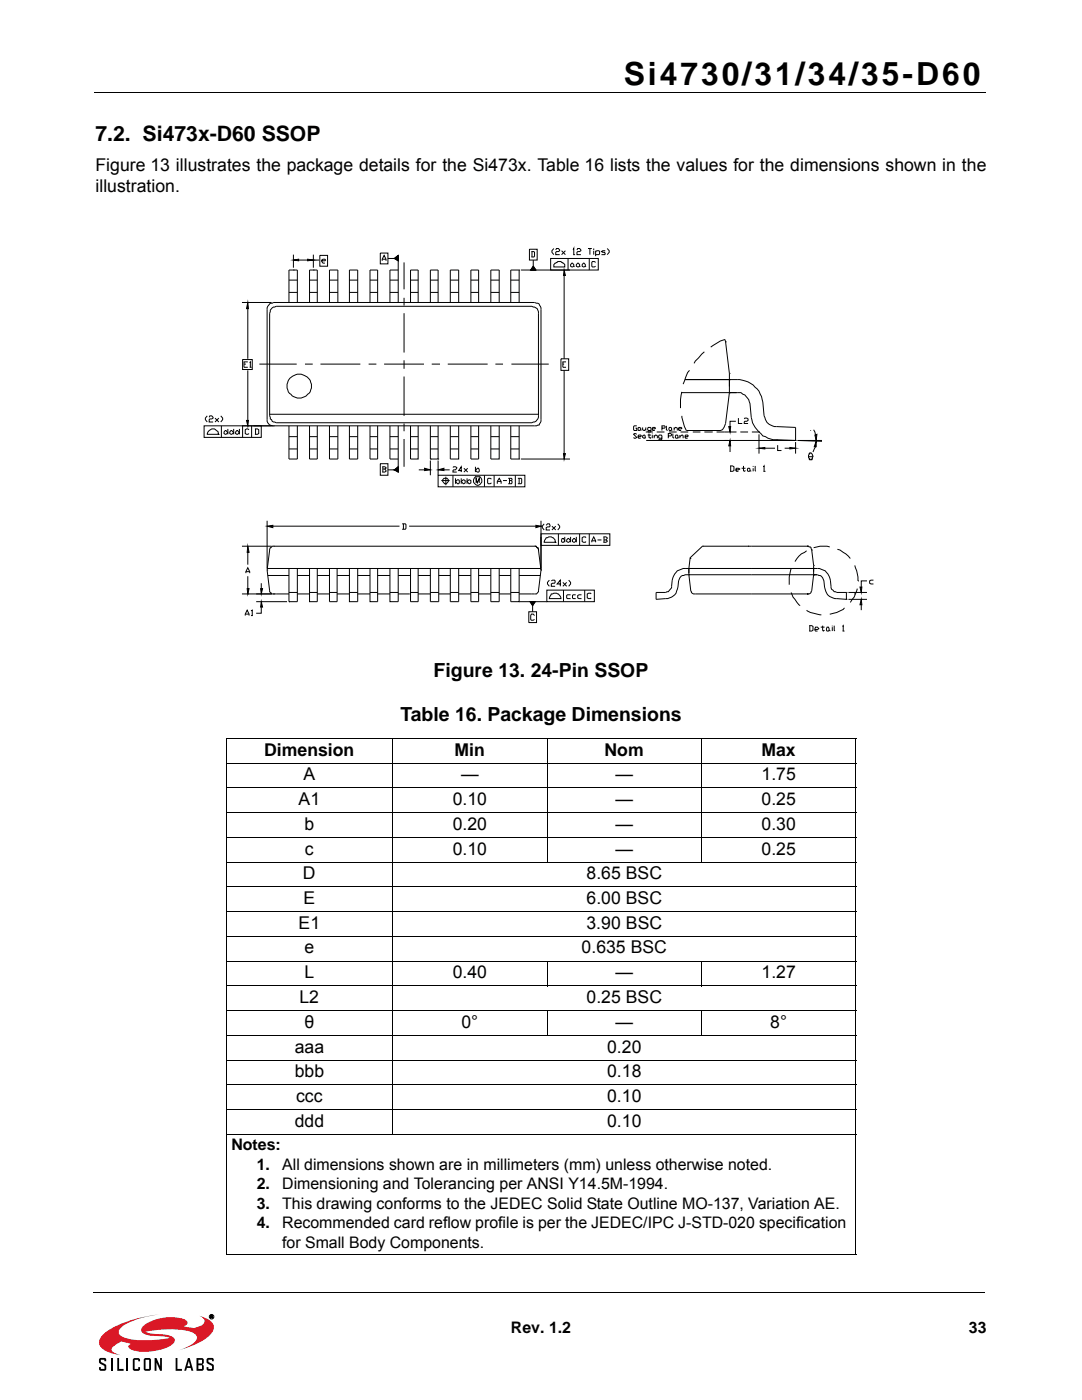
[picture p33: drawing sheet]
<svg xmlns="http://www.w3.org/2000/svg" width="216mm" height="279mm" viewBox="0 0 216 279" stroke-linecap="round" stroke-linejoin="round" font-family="sans-serif">
<defs><g id="words">
<text font-size="6.3" x="124.5" y="16.9">Si4730/31/34/35-D60</text>
<text font-size="4.2" x="19" y="28.2">7.2. Si473x-D60 SSOP</text>
<g font-size="3.9">
<text x="86.5" y="135.1">Figure 13. 24-Pin SSOP</text>
<text x="79.9" y="144">Table 16. Package Dimensions</text>
</g>
<g font-size="3.5">
<text x="19" y="34.1">Figure 13 illustrates the package details for the Si473x. Table 16 lists the values for the dimensions shown in the</text>
<text x="19" y="38.3">illustration.</text>
<text x="52.7" y="150.8">Dimension</text>
<text x="60.6" y="155.7">A</text>
<text x="90.7" y="150.8">Min</text>
<text x="92" y="155.7">—</text>
<text x="120.6" y="150.8">Nom</text>
<text x="122.8" y="155.7">—</text>
<text x="151.9" y="150.8">Max</text>
<text x="152" y="155.7">1.75</text>
<text x="59.6" y="160.7">A1</text>
<text x="90.3" y="160.7">0.10</text>
<text x="122.8" y="160.7">—</text>
<text x="152" y="160.7">0.25</text>
<text x="60.7" y="165.6">b</text>
<text x="90.3" y="165.6">0.20</text>
<text x="122.8" y="165.6">—</text>
<text x="152" y="165.6">0.30</text>
<text x="60.9" y="170.5">c</text>
<text x="90.3" y="170.5">0.10</text>
<text x="122.8" y="170.5">—</text>
<text x="152" y="170.5">0.25</text>
<text x="60.5" y="175.5">D</text>
<text x="117" y="175.5">8.65 BSC</text>
<text x="59.6" y="185.4">E1</text>
<text x="60.6" y="180.4">E</text>
<text x="117" y="180.4">6.00 BSC</text>
<text x="117" y="185.4">3.90 BSC</text>
<text x="60.7" y="190.3">e</text>
<text x="116.1" y="190.3">0.635 BSC</text>
<text x="60.7" y="195.2">L</text>
<text x="90.3" y="195.2">0.40</text>
<text x="122.8" y="195.2">—</text>
<text x="152" y="195.2">1.27</text>
<text x="59.8" y="200.2">L2</text>
<text x="117" y="200.2">0.25 BSC</text>
<text x="60.7" y="205.1">θ</text>
<text x="92.1" y="205.1">0°</text>
<text x="122.8" y="205.1">—</text>
<text x="153.7" y="205.1">8°</text>
<text x="58.8" y="210.1">aaa</text>
<text x="58.8" y="215">bbb</text>
<text x="121.2" y="210.1">0.20</text>
<text x="121.2" y="215">0.18</text>
<text x="59.1" y="219.9">ccc</text>
<text x="121.2" y="219.9">0.10</text>
<text x="58.8" y="224.9">ddd</text>
<text x="121.2" y="224.9">0.10</text>
</g>
<g font-size="3.2">
<text x="46.2" y="229.6">Notes:</text>
<text x="51.2" y="233.4">1.</text>
<text x="56.3" y="233.4">All dimensions shown are in millimeters (mm) unless otherwise noted.</text>
<text x="51.2" y="237.3">2.</text>
<text x="56.3" y="237.3">Dimensioning and Tolerancing per ANSI Y14.5M-1994.</text>
<text x="51.2" y="241.2">3.</text>
<text x="51.2" y="245.1">4.</text>
<text x="56.3" y="241.2">This drawing conforms to the JEDEC Solid State Outline MO-137, Variation AE.</text>
<text x="56.3" y="245.1">Recommended card reflow profile is per the JEDEC/IPC J-STD-020 specification</text>
<text x="56.3" y="249">for Small Body Components.</text>
<text x="102" y="266">Rev. 1.2</text>
<text x="193.3" y="266">33</text>
</g>
</g></defs>
<path d="M20.7 266.2a21.4 21.4 0 0 1 9.7-3.7l1.5-.2a16.9 16.9 0 0 0-7.6 2.5 1.05 1.05 0 0 0-.6 1 1.05 1.05 0 0 0 .7 1 17 17 0 0 0 9 .3l.5-.1a11.4 11.4 0 0 0-3.8-.4l-.4-.1a1.42 1.42 0 0 1-1.5-1.1 2.83 2.83 0 0 1 1.8-1.7 9.2 9.2 0 0 1 7.1-.3 .66 .66 0 0 1 .3 .8 .66 .66 0 0 1-.7 .5h-.1a4.3 4.3 0 0 0 3.4-.1 .97 .97 0 0 0 .8-.9 .97 .97 0 0 0-.7-1l-.4-.1 .6 .1a2.73 2.73 0 0 1 2.4 2.4 5.5 5.5 0 0 1-3.4 3l-3.7 1.4a6.3 6.3 0 0 0 3.7-2.3 1.39 1.39 0 0 0-1.4-1.5 21.1 21.1 0 0 0-8.9 .1l1.1 .3a10.3 10.3 0 0 1 4.4 .8 .81 .81 0 0 1-.1 1.4 10.1 10.1 0 0 1-8.3 1l-.5-.6 .5-.5-1.9-.5-.6 .4a1.81 1.81 0 0 0-1.3 1.3l.6 .6 1.2 .5-1.6-.3a3.4 3.4 0 0 1-2.7-2 2.19 2.19 0 0 1 .9-2z" fill="#da1826"/>
<g fill="none" stroke="#000" stroke-width=".2">
<path d="M18.8 18.4h177.8M45 147.4h125.9M45 152.3h125.9M45 157.2h125.9M45.1 147.5v102.8M78.4 147.3v79.2M109.2 147.3v24.8M140 147.3v24.8M170.8 147.5v102.8M45 162.2h125.9M45 167.1h125.9M45 172.1h125.9"/>
<path d="M45 177h125.9M45 181.9h125.9M45 186.9h125.9M45 191.8h125.9M45 196.8h125.9M109.2 191.7v5.1M140 191.7v5.1M45 201.7h125.9M45 206.7h125.9M45 211.6h125.9M45 216.5h125.9M109.2 201.6v5.1"/>
<path d="M140 201.6v5.1M45 221.5h125.9M45 226.4h125.9M18.6 257.9h177.8M45 250.4h125.9M42 262.5l.4 .1-.1 .2 .2 .2-.4-.2-.1 .2zM42.1 262.6l.3 .1h-.3z"/>
<circle cx="42.2" cy="262.8" r=".45"/>
</g>
<g fill="#000">
<path d="M19.8 271.2l.3-.2h.7h.2l.2 .4v.3h-.4v-.3h-.7v.4l1.1 .7v.9l-.4 .2-.9-.1-.1-.7h.3v.4h.7v-.6l-.1-.1a1.14 1.14 0 0 1-1-.7zM23.4 271h.4v2.2h.9v.4h-1.3zM26.6 271.2l.3-.2h.7l.3 .2v.5h-.3v-.3h-.7v1.8h.7v-.4h.3v.4l-.1 .3-.9 .1-.3-.2zM30.8 271h.4l.7 1.7v-1.7h.4v2.6h-.4l-.7-1.7v1.7h-.4zM35 271h.4v2.2h.9v.4h-1.3zM41.3 271.2l.3-.2h.7h.2l.2 .4v.3h-.4v-.3h-.7v.4l1 .7v.9l-.3 .2-.9-.1-.2-.7h.4v.4h.7v-.6l-.1-.1a1.14 1.14 0 0 1-1-.7z"/>
<path d="M28.7 271.2v2.2l.3 .2 .9-.1 .2-.3v-2l-.3-.2h-.8zM29 271.4h.8v1.8h-.8z"/>
<path d="M37.5 271l-.7 2.6h.3l.2-.6h.8l.1 .6h.4l-.7-2.6zM37.7 271.6l.2 1.1h-.5z"/>
<path d="M39.2 271v2.6l1.3-.1 .2-.3v-.6l-.3-.3 .3-.3-.1-.8-.3-.2zM39.6 271.4h.7v.7h-.7zM39.6 272.5h.7v.7h-.7z"/>
<path d="M42 262.5l.4 .1-.1 .2 .2 .2-.4-.2-.1 .2zM42.1 262.6v.1h.3z"/>
</g>
<path d="M22.3 271v2.6M25.4 271v2.6" fill="none" stroke="#000" stroke-width=".36"/>
<path d="M37.3 45.3h141.3v84.3h-141.3z" fill="#fff"/>
<g fill="none" stroke="#000" stroke-width=".2">
<path d="M57.7 55.9h1.6M57.7 58.4h1.6M58.5 53.9h.1M58.5 51.9l1.1-.2v.3zM58.5 50.8v2.6M59.6 51.9h1.8M61.4 51.7l1.1 .2-1.1 .1zM61.8 55.9h1.5M61.8 58.4h1.5M62.5 53.9h.1M62.5 51.9h.1M62.5 50.8v2.6"/>
<path d="M62.5 51.9h1.2M63.8 51h1.6v2.1h-1.6zM64.2 52h.6l.2-.1-.2-.2-.6 .2v.3l.3 .3h.3M65.7 55.9h1.7M65.7 58.4h1.7M69.7 58.4h1.7M69.7 55.9h1.7M73.8 58.4h1.6M73.8 55.9h1.6M75.9 50.5h1.5v2.2h-1.5zM76.3 52v-.3l.3-.7 .4 .7v.3M76.3 51.7h.7"/>
<path d="M77.4 51.6h2.1M77.8 58.4h1.7M77.8 55.9h1.7M78.7 51.6h.8v.4zM78.7 51.6l.8-.6v.6zM78.7 51.6l.8-.6v1zM79.5 53.9h-1.7v6.5M79.5 51v9.4M80.6 52.4v5.3M80.6 59.4v1.6M81.9 58.4h1.5M81.9 55.9h1.5"/>
<path d="M85.9 58.4h1.5M85.9 55.9h1.5M89.9 58.4h1.6M89.9 55.9h1.6M94 58.4h1.5M94 55.9h1.5M97.9 58.4h1.7M97.9 55.9h1.7M101.9 58.4h1.7M101.9 55.9h1.7M103.6 53.9h-1.7v6.5M103.6 53.9v6.5"/>
<path d="M103.6 53.9h.1M104 53.9h9.7M105.6 49.7h1.6v2.2h-1.6zM105.9 53.9h1zM106 50.2h.5l.2 .2v.7l-.2 .2h-.5M106.2 50.2v1.1M106.4 53.1l.5 .8h-1zM106.4 51.9v2M109.9 51.6h9.5v2.3h-9.5zM110.5 49.6l-.4 .4v.4l.4 .4M110.8 52.5l.5-.3h.6l.3 .2a.79 .79 0 0 1 .5 .9h-2.2v-.5zM110.9 49.9l.1-.3h.4l.3 .3-.3 .3h-.4l-.1 .2v.4h.8"/>
<path d="M112.1 50l.7 .8M112.6 53.9l.2 1.1h-.4zM112.6 55v16.6M112.8 50l-.7 .8M113.3 51.6v2.3M114.1 52.5l.4 .3v.3l-.3 .2-.3-.2v-.3zM114.4 49.9l.1-.3v1.2M114.4 50.8h.3M114.5 53.1l.1 .2M115.1 49.9l.2-.3h.4l.2 .3-.2 .3h-.4l-.2 .2v.4h.8M115.3 52.5l.4 .3v.3l-.3 .2-.4-.2v-.3zM115.7 53.1l.1 .2"/>
<path d="M116.4 52.5l.4 .3v.3l-.3 .2-.3-.2v-.3zM116.8 53.1l.1 .2M117.3 49.6h.8M117.6 51.6v2.3M117.7 49.6v1.2M118.5 49.6v.3M118.5 50v.8M118.9 50.2l.2-.2h.4l.1 .2-.1 .6h-.6M118.9 50v1.1M118.9 52.4l-.3-.2h-.4l-.1 .2v.7l.1 .2 .7-.2M120.8 50h-.5l-.3 .2 .6 .2 .2 .3-.2 .1h-.6M121.2 49.6l.4 .4v.4l-.4 .4"/>
<path d="M48.3 60.4h5.9M48.4 71.8h1.9v1.9h-1.9zM48.7 72.7h.4M49.4 61.6v10M49.4 73.9v10M49.4 72.2h-.7v1.1h.7M49.4 60.4l.2 1.2h-.4zM49.8 72.4l.2-.2v1.1M49.8 73.3h.4M51.8 72.7h7.4M54.3 61.4l.8-.3h51.1l.2 .2a1.02 1.02 0 0 1 1 1.2v20.8l-.1 .3a.96 .96 0 0 1-.9 .6l-.2 .2h-51.1l-.5-.2-.7-.6-.1-.6v-20.5l.1-.6zM54.6 60.4h52.1l.4 .1a.69 .69 0 0 1 .7 .6l.1 .3v22.7l-.3 .7-.5 .2h-58.8"/>
<path d="M54.6 60.4l-.3 .1a1.06 1.06 0 0 0-1 .9v22.7l.1 .3a1.02 1.02 0 0 0 1.2 .6M54.6 60.4h.1M57.7 60.4v-6.5h1.6v6.5M57.8 75.6a2.43 2.43 0 0 1 3.4-.5 2.43 2.43 0 0 1 .4 3.4 2.43 2.43 0 0 1-3.4 .5 2.43 2.43 0 0 1-.4-3.4zM60.9 72.7h1.5M61.8 60.4v-6.5h1.5v6.5M63.9 72.7h8M65.7 60.4v-6.5h1.7v6.5M69.7 60.4v-6.5h1.7v6.5M73.6 72.7h1.5M73.8 60.4v-6.5h1.6v6.5M76.6 72.7h8"/>
<path d="M80.6 62.5v7.9M80.6 71.9v1.7M80.6 75.1v7.9M81.9 60.4v-6.5h1.5v6.5M85.9 60.4v-6.5h1.5v6.5M86.1 72.7h1.7M89.3 72.7h8M89.9 60.4v-6.5h1.6v6.5M94 60.4v-6.5h1.5v6.5M97.9 60.4v-6.5h1.7v6.5M98.8 72.7h1.6M102 72.7h7.5"/>
<path d="M111.9 71.6h1.6v2.3h-1.6zM112.3 72.7h.3M112.6 73.9v16.6M112.9 72.2h-.6v1.1h.6M135.9 78.4h11.9l.8 .4 .8 1 .2 .7 .3 2.8a5.1 5.1 0 0 0 1.9 3.2l.4 .5 1 .5 1.1 .3h.6M136.1 78.2l-.3 1.6v1.6M136.7 75.8h10.4a5.1 5.1 0 0 1 5.1 4.4l.3 2.8a2.43 2.43 0 0 0 2.4 2.1l3.8 .2v2.6l-3.8-.1M137.6 73.9l-.4 .5-.9 2.3M140.5 70.2l-1.8 1.9-.2 .4M141.8 69.3l1.9-1.2 1-.3 .8 6.7M144.8 68.2h.1M145.5 75.8h.1"/>
<path d="M145.5 74.5h.1M145.5 78.4h.1M145.5 74.5v3.9M145.5 78.4l-.7 6.1-.3 .7a1.06 1.06 0 0 1-1.4 .7M40.7 85h11.4v2.3h-11.4zM41.4 83l-.4 .4v.4l.4 .4M41.7 85.9a.91 .91 0 0 1 1.5 0l.3 .3 .2 .5h-2.3zM41.7 83.3l.2-.3h.3l.3 .3-.3 .3h-.3l-.2 .2v.4h.8M42.9 83.4l.8 .8M43.7 83.4l-.8 .8M44 83l.4 .4v.4l-.4 .4M44.2 85v2.3"/>
<path d="M45 85.9l.5 .5-.4 .3-.4-.2v-.3zM45.5 85.6v1.1M46.1 85.9l.5 .5-.4 .3-.4-.2v-.3zM46.6 85.6v1.1M47.3 85.9l.5 .5-.4 .3-.4-.2v-.3zM47.8 85.6v1.1M48.4 85v2.3M49.2 83.9h.4l-.2 1.1zM49.4 85h.1M49.7 85.8l-.3-.2-.5 .2v.7l.3 .2 .5-.2M50.2 85v2.3M50.9 85.6h.5l.2 .2v.7l-.7 .2"/>
<path d="M51 85.6v1.1M53.8 82.7h53.6M54.6 85h.1M57.7 85v6.6h1.6v-6.6M57.7 87.1h1.6M57.7 89.6h1.6M61.8 85v6.6h1.5v-6.6M61.8 87.1h1.5M61.8 89.6h1.5M65.7 87.1h1.7M65.7 89.6h1.7M67.4 85v6.6h-1.7v-6.6"/>
<path d="M69.7 87.1h1.7M69.7 89.6h1.7M69.7 85v6.6h1.7v-6.6M73.8 87.1h1.6M73.8 89.6h1.6M73.8 85v6.6h1.6v-6.6M75.9 92.5h1.5v2.3h-1.5zM76.3 93.2l.7 .1-.2 .3M76.4 93.6h.4l.2 .5-.7 .1M76.4 93.2v1M77.4 93.8h2.1M77.8 87.1h1.7"/>
<path d="M77.8 89.6h1.7M77.8 85v6.6h1.7M78.7 93.8h.8v.4zM78.7 93.8l.8-.6v.6zM78.7 93.8l.8-.6v1zM79.5 85v9.2M80.6 84.5v1.6M80.6 87.6v5.6M81.9 85v6.6h1.5v-6.6M81.9 87.1h1.5M81.9 89.6h1.5M83.6 93.8h1.1"/>
<path d="M84.7 93.5l1.2 .3-1.2 .1zM85.9 91.9v2.9M85.9 87.1h1.5M85.9 89.6h1.5M85.9 85v6.6M85.9 91.6h.1M87.4 94.8h17.3v2.4h-17.3zM87.4 91.9v2.9M87.4 85v6.6h-1.5M87.4 93.8l1.2-.3v.4zM87.4 91.6h.1M87.4 93.8h.1"/>
<path d="M88.1 95.9h1.6M88.6 93.8h1.1M88.6 95.5h.6l.3 .3a.69 .69 0 0 1-.4 .7 .63 .63 0 0 1-.7-.3 .63 .63 0 0 1 .2-.7zM89 95.1v1.7M89.9 85v6.6h1.6v-6.6M89.9 87.1h1.6M89.9 89.6h1.6M90.4 93.3l.1-.1 .6 .1-.2 .5h-.4l-.1 .1v.3h.7M90.4 94.8v2.4M90.9 96.1l.4-.3h.2l.2 .6-.2 .1h-.2zM90.9 95.5v1M92 96.1l.6-.3 .2 .1v.5l-.4 .1z"/>
<path d="M92 95.5v1M92.2 93.9h-.7l.5-.7v1M92.6 93.5l.7 .7M93.2 96.1l.5-.3 .3 .1v.5l-.4 .1zM93.2 95.5v1M93.3 93.5l-.7 .7M94 87.1h1.5M94 89.6h1.5M94 85v6.6h1.5v-6.6M94.9 95.1h.9a.88 .88 0 0 1 .1 1.5 .88 .88 0 0 1-1.4-.4v-.4zM94.9 93.2v1M95 96.4v-.9l.3 .9 .3-.9v.9"/>
<path d="M95.3 93.5h.2l.1 .3-.1 .4h-.2l-.4-.3zM96.7 94.8v2.4M97.9 85v6.6h1.7v-6.6M97.9 87.1h1.7M97.9 89.6h1.7M98.1 95.6l-.3-.1h-.4l-.1 .1v.8l.1 .1 .7-.1M98.6 94.8v2.4M99.2 96.5v-.4l.4-.6 .4 .6v.4M99.2 96.1h.8M100.4 95.9h.8M101.4 95.5h.6l.2 .1-.2 .3M101.7 95.9h.3l.2 .5-.2 .1h-.6"/>
<path d="M101.7 95.5v1M101.9 87.1h1.7M101.9 89.6h1.7M101.9 85v6.6h1.7M102.8 94.8v2.4M103.3 95.5h.7l.1 .1v.8l-.1 .1h-.7M103.6 85v6.6M103.6 95.5v1M103.6 91.6h.1M104 91.6h9.7M112.4 90.5h.4l-.2 1.1zM127.1 86.7l-.5-.2-.2 .2 .7 .6-.3 .2h-.2l-.2-.2"/>
<path d="M127.1 85h-.5l-.2 .1v.7l.2 .1h.5v-.5h-.3M127.3 87.1h.5l.2-.1-.2-.2h-.4l-.1 .2 .1 .5h.4M127.4 85.3l.4 .1v.4l-.2 .1-.3-.1zM127.8 85.8l.2 .1M128.2 87l.4-.2 .1 .2-.1 .5-.4-.2zM128.2 85.3v.5l.3 .1 .4-.3M128.7 87.3l.2 .2M128.9 85.3v.6M128.9 86.2h1.4M129 87.9h29.7M129 87.9h.1M129.2 86.8h.7"/>
<path d="M129.5 86.5v.8l.3 .2 .1-.2M129.9 85.9h-.5l-.2-.1 .2-.5h.4l.1 .1v.7l-.1 .1h-.4l-.2-.1M130.2 85.6h.5l.1-.2-.1-.1h-.4l-.1 .1 .1 .5h.4M130.2 86.5v.2M130.2 86.8v.7M130.5 87.1l.4-.3 .3 .2v.5M130.5 86.8v.7M131 86.2h1.6M132.1 85.4h.5l.1-.3-.1-.1h-.5v.9M132.1 87.5h-.5l-.2-.2 .2-.5h.4l.1 .2v.6l-.1 .2h-.4l-.2-.2M133 85v.8l.2 .1M133.3 87h.6l.1-.3-.1-.2h-.6v1"/>
<path d="M133.5 86.2h1.5M133.6 85.3l.4 .1-.1 .5-.4-.1zM134 85.8l.1 .1M134.3 86.5v.8l.2 .2M134.5 85.6l.4-.3 .2 .1v.5M134.5 85.3v.6M134.9 86.8h.2l.2 .2-.2 .5h-.2l-.1-.2zM135.3 87.3l.1 .2M135.4 85.6h.5l.2-.2-.2-.1h-.4l-.1 .1 .1 .5h.4M135.7 87.1l.5-.3 .1 .7M135.7 86.8v.7M135.8 86.2h1.5"/>
<path d="M136.1 83l.5 2.1 .3 .8h6.2M136.7 87.1h.5l.1-.1-.1-.2h-.4l-.1 .2 .1 .5h.4M138.2 86.2h1.6M140.5 86.2h1.7M143 86.2h4M143.1 85.9h.1M145.4 85.1h.4l-.1 1.1zM145.7 93h.5l.3 .2v.7l-.8 .2M145.7 86.2h.1M145.7 87.9h.1M145.7 87.9l.1 1.1h-.4zM145.7 89v1.2"/>
<path d="M145.8 93v1.1M146.8 93.8h.5l.3-.2-.3-.1h-.3l-.2 .1 .2 .5h.3M146.8 84.1h-1.1v1M147.3 83.4v1.1h.8M147.7 86.2h1.6M148 93.5h.8M148.4 93v.9l.1 .2 .3-.2M148.5 83.6l.1-.2 .7 .2v.3l-.8 .3v.3h.8M149.3 93.5l.3 .1-.1 .5-.4-.2zM149.6 93.9l.3 .2M150 86.2h1.4M150.3 93v.2"/>
<path d="M150.3 93.5v.6M150.7 93v.9l.1 .2M151.4 86.7v3.8M151.4 89.5l1.2-.2v.3zM151.4 86.2h.1M151.4 89.5h.1M152.3 93.2l.2-.2v1.1M152.3 94.1h.4M152.6 89.5h2M154.9 87.8h.1M155.2 88.8v1.1h.7M156.6 89.5h1"/>
<path d="M157.6 89.3l1.2 .2-1.2 .1zM158.7 88.2v2.3M158.7 87.9h.1M158.8 87.9h.1M161.3 91.1h.9M161.6 90.4a.69 .69 0 0 1 .6 .5 .69 .69 0 0 1-.2 .7v.2h-.4l-.3-.5v-.5zM161.7 85.9h.1M162.3 85.8l.4 1M162.6 86.8l.4-.1-.1 1.2zM162.7 89.2l-.5 1M162.9 87.9h.1M162.9 88.1v1.1h-.4z"/>
<path d="M164 87.9h-4.8l4.8 .2M48.3 109h5.9M48.3 118.5h5.9M49.1 114.4l.3-1.1 .4 1.1M49.1 114.1h.7M49.3 117.5h.4l-.3 1zM49.4 110.2v2.5M49.4 115v2.5M49.4 109l.3 1.2h-.4zM49.4 118.5h.1M52 117.5h.4l-.3 1zM52.1 116.4v1.1"/>
<path d="M53.3 113.8l.5 4.3 .4 .4h.4M53.3 113.8h.1M53.3 103.9v9.6h54.6M53.3 105l1.1-.2v.5zM53.4 114.9h4.3M54.1 118.4h.1M54.4 105h25.3M54.6 109h52.1M54.6 109h-.3l-.4 .3-.1 .3-.5 4.2M54.6 118.5h3.1M54.6 109h.1M54.6 118.5h.1"/>
<path d="M57.7 118.2h1.6M57.7 113.5v6.6M59.3 118.5h2.5M59.3 114.9h2.5M59.3 113.5v6.6h-1.6M61.8 118.2h1.5M61.8 113.5v6.6h1.5v-6.6M63.3 118.5h2.4M63.3 114.9h2.4M65.7 118.2h1.6M65.7 113.5v6.6h1.6v-6.6M67.3 118.5h2.4"/>
<path d="M67.3 114.9h2.4M69.7 118.2h1.7M69.7 113.5v6.6h1.7v-6.6M71.4 118.5h2.4M71.4 114.9h2.4M73.8 118.2h1.6M73.8 113.5v6.6h1.6v-6.6M75.4 118.5h2.4M75.4 114.9h2.4M77.8 118.2h1.7M77.8 113.5v6.6h1.7v-6.6M79.5 118.5h2.3"/>
<path d="M79.5 114.9h2.4M80.2 104.5h.7l.1 .2v.8l-.1 .1h-.7M80.5 104.5v1.1M81.6 105h25.3M81.9 113.5v6.6h1.5v-6.6M81.9 118.2h1.5M83.4 118.5h2.5M83.4 114.9h2.5M85.9 113.5v6.6h1.6v-6.6M85.9 118.2h1.6M87.5 118.5h2.4M87.5 114.9h2.4"/>
<path d="M89.9 113.5v6.6h1.6v-6.6M89.9 118.2h1.6M91.5 118.5h2.5M91.5 114.9h2.5M94 113.5v6.6h1.5v-6.6M94 118.2h1.5M95.5 118.5h2.4M95.5 114.9h2.4M97.9 113.5v6.6h1.7v-6.6M97.9 118.2h1.7M99.6 118.5h2.3M99.6 114.9h2.3"/>
<path d="M101.9 113.5v6.6h1.7v-6.6M101.9 118.2h1.7M103.6 114.9h4.2M106.7 109h.2l.4 .3 .1 .3 .5 4.2M106.7 109h.2l.4 .3 .1 .5h.2M106.9 104.8l1 .2-1 .3zM107.9 106.5h13.8v2.3h-13.8zM107.9 113.8h.1M107.9 113.8l-.5 4.3-.3 .4h-3.5M107.9 105h.1M107.9 103.9v9.9M108.6 104.5l-.4 .5v.3l.4 .5"/>
<path d="M109 104.8l.2-.3h.4l.1 .5-.7 .3v.5h.7M109 107.3h.2a1.15 1.15 0 0 1 1.7 .9h-2.3zM109.1 117.8h9.5v2.3h-9.5zM109.6 115.8l-.4 .4v.3l.4 .5M110 115.9l.3-.1h.3l.2 .1-.2 .5-.6 .1v.5h.8M110 118.5a1.65 1.65 0 0 1 1.4 0l.4 .5 .1 .5h-2.3zM110.1 105l.8 .8M110.9 105l-.8 .8M111.3 104.5l.4 .5v.3l-.4 .5M111.4 106.5v2.3M111.9 116.5h-.7l.6-.7v1.2M112.2 107.5h.2l.3 .4-.3 .3-.3-.1z"/>
<path d="M112.3 116.2l.8 .8M112.4 117.8v2.3M112.7 107.1v1.1M113.1 116.2l-.8 .8M113.3 107.5l.6 .4-.4 .3-.4-.1v-.3zM113.5 115.8l.4 .4v.3l-.4 .5M113.9 118.7h-.7l-.1 .2v.4l.1 .2h.7M113.9 107.1v1.1M114.5 107.5l.5 .4-.4 .3-.4-.1v-.3zM114.9 118.7h-.5l-.2 .2 .2 .6h.5M115 107.1v1.1M115.7 106.5v2.3"/>
<path d="M116 118.7l-.7 .2v.4l.7 .2M116.7 117.8v2.3M116.9 107.3l-.1-.2-.6 .2v.8l.2 .1h.4l.1-.1M117.6 106.5v2.3M118 118.5l-.2-.1-.6 .1v.8l.3 .2h.3l.2-.2M118.1 108.2l.4-1.1 .4 1.1M118.1 107.9h.8M119.2 107.8h.8M120.4 107.1h.5l.3 .2-.3 .5M120.5 107.8h.4l.3 .3-.8 .1M120.5 107.1v1.1M135.1 113.9l1.2-.4h26.8a2.73 2.73 0 0 1 2.6 2.3l.2 1.8 .6 .5 .5 .1h1.9v1.4a5.3 5.3 0 0 1-3.3-.5 3.4 3.4 0 0 1-1.2-3.2l-.1-.3a.88 .88 0 0 0-.9-.7l-.3-.2h-26.4l-.3 .2a1.04 1.04 0 0 0-1 1l-.1 1.3a2.38 2.38 0 0 1-2.5 2.3l-1.9 .1v-1.4h1.9l.5-.1 .7-.8v-.3a4 4 0 0 1 1.1-3.1z"/>
<path d="M137.5 113.5h.1M137.5 114.7h.1M137.5 113.5v1.2l.3 3.2 .2 .3 .4 .3h22.7M137.5 113.5v.9M137.7 111.5h.1M140.2 109h.1M140.2 109l-2.5 2.3-.2 2.2M149.3 109h.1M157.9 113.5l-.4 1.6v1.6M157.9 118.2l.3 1 1.5 1.7M161 109.9l-.5 .3a3.8 3.8 0 0 0-1.9 1.9M161.1 118.5h.1"/>
<path d="M161.1 109h.1M161.1 109l.7 .3 .5 3.5M161.1 109h-20.9M162 109.8h.1M162.3 114.7l-.3 3.2-.3 .5-.6 .1M162.3 113.5h.1M162.3 112.8h.1M162.3 114.7h.1M162.3 112.8v1.9M165.6 109.2a5.4 5.4 0 0 0-3.3 .1M167.1 109.6l.5 .2 1.2 .7 .9 1M168.9 118.2h.1"/>
<path d="M168.9 119.6h.1M169.3 118.2h3.7M169.3 119.6h3.7M170.4 118.5h.1M170.6 112.8a7.4 7.4 0 0 1 .6 3.1M171.1 117.5l-.2 .4a5.6 5.6 0 0 1-1.2 2.3M171.2 115.9h.1M171.6 117.2h.4l-.1 1zM171.9 119.6l.1 1.1h-.4zM171.9 119.6h.1M173 115.9h-1.1v1.3M174.3 115.8l-.8 .1v.5l.8 .1"/>
<path d="M48.9 122.9l.4-1.1 .4 1.1M48.9 122.6h.8M50.1 121.9l.2-.1v1.1M50.1 122.9h.4M51.1 120.1h6.2M52.1 120.1l.3 1.1h-.4zM52.1 121.2v1.2h-1M52.1 120.1h.1M57.7 120.1h.1M103.6 120.1h5.5M105.5 122.1h1.6v2.1h-1.6zM105.8 120.1h1z"/>
<path d="M105.8 120.1h1l-.5 .8zM106.3 120.1v2M106.7 122.9l-.3-.3h-.4l-.1 .3v.7l.1 .2 .7-.2M161 121.8a7.4 7.4 0 0 0 2.9 .9M161.5 124.9l.7 .1v.8l-.2 .1h-.5M161.6 124.9v1M162.6 125.6l.8-.1-.3-.3h-.4l-.1 .3 .1 .4h.4M163.8 125.2h.7M164.1 124.9v.9l.2 .1 .2-.1M165 125.2h.3l.1 .3-.1 .4h-.3l-.1-.1zM165.4 125.8l.3 .1M166.1 124.9v.1"/>
<path d="M166.1 125.2v.7M166.5 124.9v.9l.1 .1M168.1 125l.2-.1v1M168.1 125.9h.4M168.5 121.3a5.1 5.1 0 0 1-2.9 1.3M171.9 120.7v1.1"/>
</g>
<g fill="#000">
<path d="M58.5 51.9l1.1-.2v.3zM61.4 51.7l1.1 .2-1.1 .1zM78.7 51.6h.8v.4zM78.7 51.6l.8-.6v.6zM105.9 53.9h1zM106.4 53.1l.5 .8h-1zM112.6 53.9l.2 1.1h-.4zM49.4 60.4l.2 1.2h-.4zM49.2 83.9h.4l-.2 1.1zM78.7 93.8h.8v.4zM78.7 93.8l.8-.6v.6zM84.7 93.5l1.2 .3-1.2 .1z"/>
<path d="M87.4 93.8l1.2-.3v.4zM112.4 90.5h.4l-.2 1.1zM145.7 87.9l.1 1.1h-.4zM145.4 85.1h.4l-.1 1.1zM151.4 89.5l1.2-.2v.3zM157.6 89.3l1.2 .2-1.2 .1zM162.9 88.1v1.1h-.4zM162.6 86.8l.4-.1-.1 1.2zM49.4 109l.3 1.2h-.4zM49.3 117.5h.4l-.3 1zM52 117.5h.4l-.3 1zM53.3 105l1.1-.2v.5z"/>
<path d="M106.9 104.8l1 .2-1 .3zM171.6 117.2h.4l-.1 1zM52.1 120.1l.3 1.1h-.4zM105.8 120.1h1zM105.8 120.1h1l-.5 .8zM171.9 119.6l.1 1.1h-.4z"/>
</g>
<use href="#words"/>
</svg>
